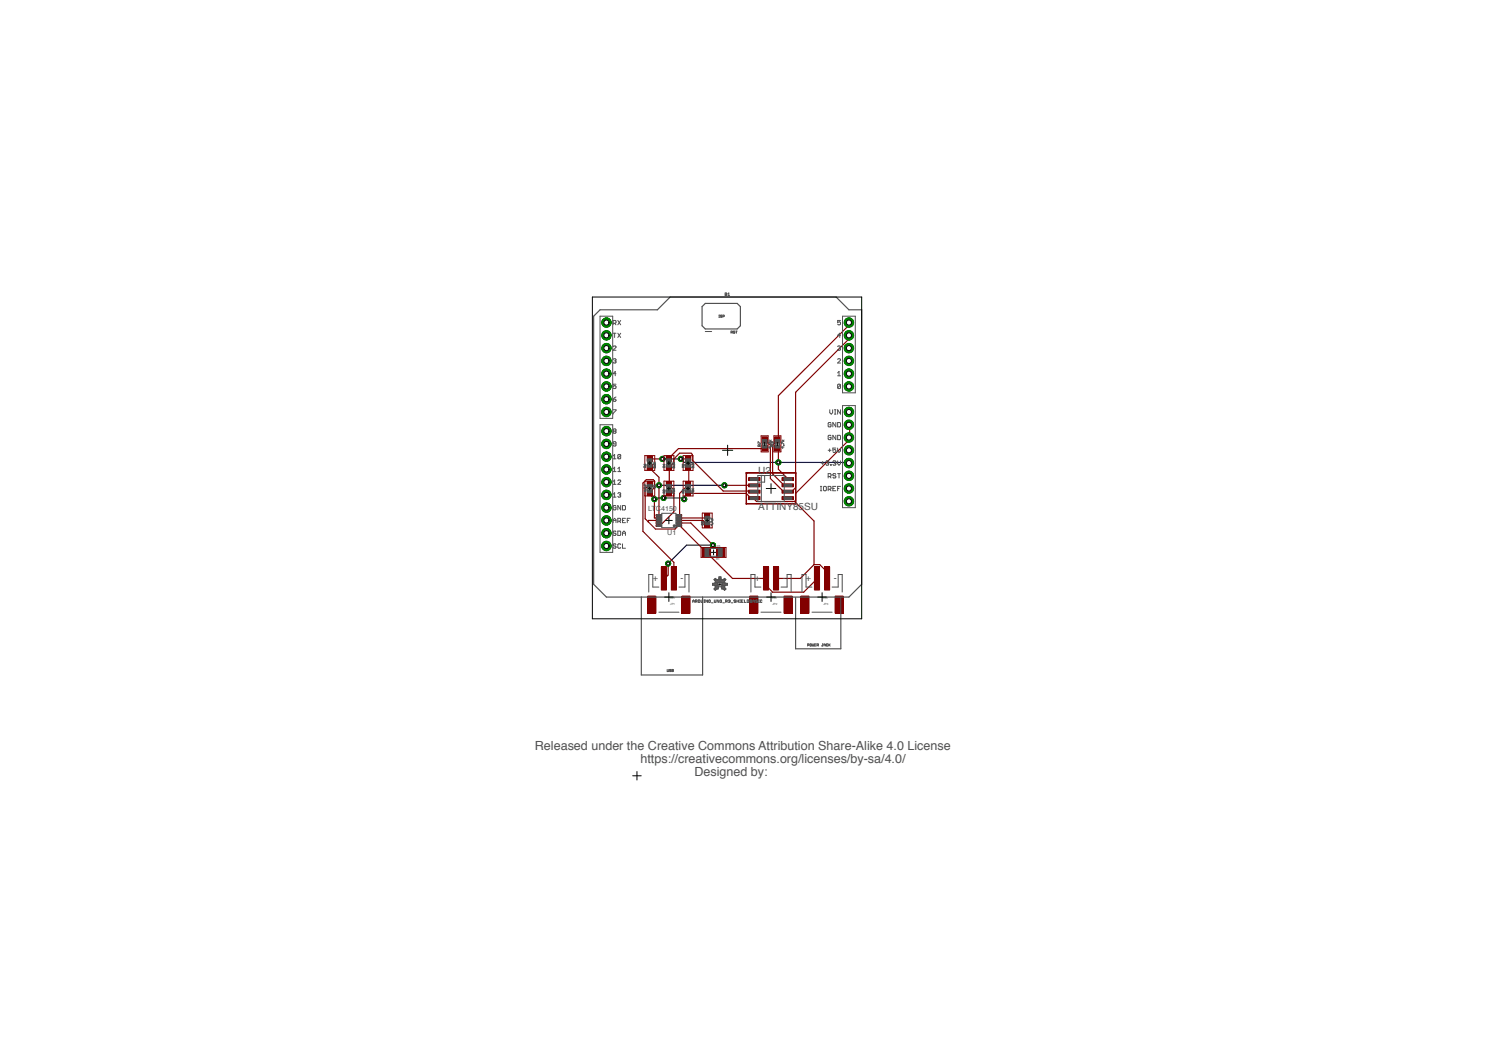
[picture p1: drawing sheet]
<svg xmlns="http://www.w3.org/2000/svg" width="297mm" height="210mm" viewBox="0 0 297 210" stroke-linecap="round" stroke-linejoin="round" font-family="sans-serif">
<defs><g id="words">
<g font-size="2.5" fill="#505050">
<text x="106.4" y="149.2">Released under the Creative Commons Attribution Share-Alike 4.0 License</text>
<text x="127.4" y="151.7">https://creativecommons.org/licenses/by-sa/4.0/</text>
<text x="138.1" y="154.3">Designed by:</text>
</g>
<g font-size="2" fill="#505050">
<text x="150.8" y="94.3">U2</text>
<text x="150.8" y="101.4">ATTINY85SU</text>
</g>
<g font-size="1.8" fill="#505050">
<text x="129.9" y="115.6">+</text>
<text x="135.4" y="115.6">-</text>
<text x="150.2" y="115.6">+</text>
<text x="155.7" y="115.6">-</text>
<text x="160.3" y="115.6">+</text>
<text x="165.9" y="115.6">-</text>
</g>
<g font-size="1.4" fill="#505050">
<text x="128.9" y="101.6">LTC4150</text>
<text x="132.7" y="106.5">U1</text>
</g>
<g font-size=".6" fill="#505050">
<text x="142.2" y="108.7">0.05</text>
<text x="142.5" y="111.4">R1</text>
<text x="133.3" y="119.1">JST</text>
<text x="153.6" y="119.1">JST</text>
<text x="163.8" y="119.1">JST</text>
<text x="133.3" y="120.4">JP1</text>
<text x="153.6" y="120.4">JP2</text>
<text x="163.8" y="120.4">JP3</text>
</g>
</g></defs>
<path d="M130.2 99.3l.2-.3h5.5l.2 .3M131.1 96.5h13M131.8 91.3h3.6l.7 .7h32.7l.1 .1M141.8 108.4h-5.2l-3.7 3.7" fill="none" stroke="#000082" stroke-width=".23"/>
<circle cx="168.9" cy="94.6" r=".93" fill="#008100"/>
<circle cx="168.9" cy="94.6" r=".93" fill="none" stroke="#008100" stroke-width=".2"/>
<circle cx="168.9" cy="94.6" r=".51" fill="#fff"/>
<circle cx="168.9" cy="94.6" r=".51" fill="none" stroke="#000" stroke-width=".2"/>
<circle cx="168.9" cy="92.1" r=".93" fill="#008100"/>
<circle cx="168.9" cy="92.1" r=".93" fill="none" stroke="#008100" stroke-width=".2"/>
<circle cx="168.9" cy="92.1" r=".51" fill="#fff"/>
<circle cx="168.9" cy="92.1" r=".51" fill="none" stroke="#000" stroke-width=".2"/>
<circle cx="168.9" cy="89.5" r=".93" fill="#008100"/>
<circle cx="168.9" cy="89.6" r=".93" fill="none" stroke="#008100" stroke-width=".2"/>
<circle cx="168.9" cy="89.5" r=".51" fill="#fff"/>
<circle cx="168.9" cy="89.6" r=".51" fill="none" stroke="#000" stroke-width=".2"/>
<circle cx="168.9" cy="87" r=".93" fill="#008100"/>
<circle cx="168.9" cy="87" r=".93" fill="none" stroke="#008100" stroke-width=".2"/>
<circle cx="168.9" cy="87" r=".51" fill="#fff"/>
<circle cx="168.9" cy="87" r=".51" fill="none" stroke="#000" stroke-width=".2"/>
<circle cx="168.9" cy="84.5" r=".93" fill="#008100"/>
<circle cx="168.9" cy="84.5" r=".93" fill="none" stroke="#008100" stroke-width=".2"/>
<circle cx="168.9" cy="84.5" r=".51" fill="#fff"/>
<circle cx="168.9" cy="84.5" r=".51" fill="none" stroke="#000" stroke-width=".2"/>
<circle cx="168.9" cy="81.9" r=".93" fill="#008100"/>
<circle cx="168.9" cy="81.9" r=".93" fill="none" stroke="#008100" stroke-width=".2"/>
<circle cx="168.9" cy="81.9" r=".51" fill="#fff"/>
<circle cx="168.9" cy="81.9" r=".51" fill="none" stroke="#000" stroke-width=".2"/>
<circle cx="168.9" cy="76.8" r=".93" fill="#008100"/>
<circle cx="168.9" cy="76.9" r=".93" fill="none" stroke="#008100" stroke-width=".2"/>
<circle cx="168.9" cy="76.8" r=".51" fill="#fff"/>
<circle cx="168.9" cy="76.9" r=".51" fill="none" stroke="#000" stroke-width=".2"/>
<circle cx="168.9" cy="74.3" r=".93" fill="#008100"/>
<circle cx="168.9" cy="74.3" r=".93" fill="none" stroke="#008100" stroke-width=".2"/>
<circle cx="168.9" cy="74.3" r=".51" fill="#fff"/>
<circle cx="168.9" cy="74.3" r=".51" fill="none" stroke="#000" stroke-width=".2"/>
<circle cx="168.9" cy="71.8" r=".93" fill="#008100"/>
<circle cx="168.9" cy="71.8" r=".93" fill="none" stroke="#008100" stroke-width=".2"/>
<circle cx="168.9" cy="71.8" r=".51" fill="#fff"/>
<circle cx="168.9" cy="71.8" r=".51" fill="none" stroke="#000" stroke-width=".2"/>
<circle cx="168.9" cy="69.2" r=".93" fill="#008100"/>
<circle cx="168.9" cy="69.2" r=".93" fill="none" stroke="#008100" stroke-width=".2"/>
<circle cx="168.9" cy="69.2" r=".51" fill="#fff"/>
<circle cx="168.9" cy="69.2" r=".51" fill="none" stroke="#000" stroke-width=".2"/>
<circle cx="168.9" cy="66.7" r=".93" fill="#008100"/>
<circle cx="168.9" cy="66.7" r=".93" fill="none" stroke="#008100" stroke-width=".2"/>
<circle cx="168.9" cy="66.7" r=".51" fill="#fff"/>
<circle cx="168.9" cy="66.7" r=".51" fill="none" stroke="#000" stroke-width=".2"/>
<circle cx="168.9" cy="64.1" r=".93" fill="#008100"/>
<circle cx="168.9" cy="64.2" r=".93" fill="none" stroke="#008100" stroke-width=".2"/>
<circle cx="168.9" cy="64.1" r=".51" fill="#fff"/>
<circle cx="168.9" cy="64.2" r=".51" fill="none" stroke="#000" stroke-width=".2"/>
<circle cx="120.6" cy="64.1" r=".93" fill="#008100"/>
<circle cx="120.6" cy="64.2" r=".93" fill="none" stroke="#008100" stroke-width=".2"/>
<circle cx="120.6" cy="64.1" r=".51" fill="#fff"/>
<circle cx="120.6" cy="64.2" r=".51" fill="none" stroke="#000" stroke-width=".2"/>
<circle cx="120.6" cy="66.7" r=".93" fill="#008100"/>
<circle cx="120.6" cy="66.7" r=".93" fill="none" stroke="#008100" stroke-width=".2"/>
<circle cx="120.6" cy="66.7" r=".51" fill="#fff"/>
<circle cx="120.6" cy="66.7" r=".51" fill="none" stroke="#000" stroke-width=".2"/>
<circle cx="120.6" cy="69.2" r=".93" fill="#008100"/>
<circle cx="120.6" cy="69.2" r=".93" fill="none" stroke="#008100" stroke-width=".2"/>
<circle cx="120.6" cy="69.2" r=".51" fill="#fff"/>
<circle cx="120.6" cy="69.2" r=".51" fill="none" stroke="#000" stroke-width=".2"/>
<circle cx="120.6" cy="71.8" r=".93" fill="#008100"/>
<circle cx="120.6" cy="71.8" r=".93" fill="none" stroke="#008100" stroke-width=".2"/>
<circle cx="120.6" cy="71.8" r=".51" fill="#fff"/>
<circle cx="120.6" cy="71.8" r=".51" fill="none" stroke="#000" stroke-width=".2"/>
<circle cx="120.6" cy="74.3" r=".93" fill="#008100"/>
<circle cx="120.6" cy="74.3" r=".93" fill="none" stroke="#008100" stroke-width=".2"/>
<circle cx="120.6" cy="74.3" r=".51" fill="#fff"/>
<circle cx="120.6" cy="74.3" r=".51" fill="none" stroke="#000" stroke-width=".2"/>
<circle cx="120.6" cy="76.8" r=".93" fill="#008100"/>
<circle cx="120.6" cy="76.9" r=".93" fill="none" stroke="#008100" stroke-width=".2"/>
<circle cx="120.6" cy="76.8" r=".51" fill="#fff"/>
<circle cx="120.6" cy="76.9" r=".51" fill="none" stroke="#000" stroke-width=".2"/>
<circle cx="120.6" cy="79.4" r=".93" fill="#008100"/>
<circle cx="120.6" cy="79.4" r=".93" fill="none" stroke="#008100" stroke-width=".2"/>
<circle cx="120.6" cy="79.4" r=".51" fill="#fff"/>
<circle cx="120.6" cy="79.4" r=".51" fill="none" stroke="#000" stroke-width=".2"/>
<circle cx="120.6" cy="81.9" r=".93" fill="#008100"/>
<circle cx="120.6" cy="81.9" r=".93" fill="none" stroke="#008100" stroke-width=".2"/>
<circle cx="120.6" cy="81.9" r=".51" fill="#fff"/>
<circle cx="120.6" cy="81.9" r=".51" fill="none" stroke="#000" stroke-width=".2"/>
<circle cx="120.6" cy="85.7" r=".93" fill="#008100"/>
<circle cx="120.6" cy="85.7" r=".93" fill="none" stroke="#008100" stroke-width=".2"/>
<circle cx="120.6" cy="85.7" r=".51" fill="#fff"/>
<circle cx="120.6" cy="85.7" r=".51" fill="none" stroke="#000" stroke-width=".2"/>
<circle cx="120.6" cy="88.3" r=".93" fill="#008100"/>
<circle cx="120.6" cy="88.3" r=".93" fill="none" stroke="#008100" stroke-width=".2"/>
<circle cx="120.6" cy="88.3" r=".51" fill="#fff"/>
<circle cx="120.6" cy="88.3" r=".51" fill="none" stroke="#000" stroke-width=".2"/>
<circle cx="120.6" cy="90.8" r=".93" fill="#008100"/>
<circle cx="120.6" cy="90.8" r=".93" fill="none" stroke="#008100" stroke-width=".2"/>
<circle cx="120.6" cy="90.8" r=".51" fill="#fff"/>
<circle cx="120.6" cy="90.8" r=".51" fill="none" stroke="#000" stroke-width=".2"/>
<circle cx="120.6" cy="93.4" r=".93" fill="#008100"/>
<circle cx="120.6" cy="93.4" r=".93" fill="none" stroke="#008100" stroke-width=".2"/>
<circle cx="120.6" cy="93.4" r=".51" fill="#fff"/>
<circle cx="120.6" cy="93.4" r=".51" fill="none" stroke="#000" stroke-width=".2"/>
<circle cx="120.6" cy="95.9" r=".93" fill="#008100"/>
<circle cx="120.6" cy="95.9" r=".93" fill="none" stroke="#008100" stroke-width=".2"/>
<circle cx="120.6" cy="95.9" r=".51" fill="#fff"/>
<circle cx="120.6" cy="95.9" r=".51" fill="none" stroke="#000" stroke-width=".2"/>
<circle cx="120.6" cy="98.4" r=".93" fill="#008100"/>
<circle cx="120.6" cy="98.4" r=".93" fill="none" stroke="#008100" stroke-width=".2"/>
<circle cx="120.6" cy="98.4" r=".51" fill="#fff"/>
<circle cx="120.6" cy="98.4" r=".51" fill="none" stroke="#000" stroke-width=".2"/>
<circle cx="120.6" cy="101" r=".93" fill="#008100"/>
<circle cx="120.6" cy="101" r=".93" fill="none" stroke="#008100" stroke-width=".2"/>
<circle cx="120.6" cy="101" r=".51" fill="#fff"/>
<circle cx="120.6" cy="101" r=".51" fill="none" stroke="#000" stroke-width=".2"/>
<circle cx="120.6" cy="103.5" r=".93" fill="#008100"/>
<circle cx="120.6" cy="103.5" r=".93" fill="none" stroke="#008100" stroke-width=".2"/>
<circle cx="120.6" cy="103.5" r=".51" fill="#fff"/>
<circle cx="120.6" cy="103.5" r=".51" fill="none" stroke="#000" stroke-width=".2"/>
<circle cx="120.6" cy="106" r=".93" fill="#008100"/>
<circle cx="120.6" cy="106" r=".93" fill="none" stroke="#008100" stroke-width=".2"/>
<circle cx="120.6" cy="106" r=".51" fill="#fff"/>
<circle cx="120.6" cy="106" r=".51" fill="none" stroke="#000" stroke-width=".2"/>
<circle cx="120.6" cy="108.6" r=".93" fill="#008100"/>
<circle cx="120.6" cy="108.6" r=".93" fill="none" stroke="#008100" stroke-width=".2"/>
<circle cx="120.6" cy="108.6" r=".51" fill="#fff"/>
<circle cx="120.6" cy="108.6" r=".51" fill="none" stroke="#000" stroke-width=".2"/>
<circle cx="168.9" cy="97.1" r=".93" fill="#008100"/>
<circle cx="168.9" cy="97.1" r=".93" fill="none" stroke="#008100" stroke-width=".2"/>
<circle cx="168.9" cy="97.1" r=".51" fill="#fff"/>
<circle cx="168.9" cy="97.1" r=".51" fill="none" stroke="#000" stroke-width=".2"/>
<circle cx="168.9" cy="99.7" r=".93" fill="#008100"/>
<circle cx="168.9" cy="99.7" r=".93" fill="none" stroke="#008100" stroke-width=".2"/>
<circle cx="168.9" cy="99.7" r=".51" fill="#fff"/>
<circle cx="168.9" cy="99.7" r=".51" fill="none" stroke="#000" stroke-width=".2"/>
<circle cx="141.8" cy="108.4" r=".51" fill="#008100"/>
<circle cx="141.8" cy="108.4" r=".51" fill="none" stroke="#008100" stroke-width=".2"/>
<circle cx="141.8" cy="108.4" r=".3" fill="#fff"/>
<circle cx="141.8" cy="108.4" r=".3" fill="none" stroke="#000" stroke-width=".2"/>
<circle cx="132.9" cy="112.1" r=".51" fill="#008100"/>
<circle cx="132.9" cy="112.1" r=".51" fill="none" stroke="#008100" stroke-width=".2"/>
<circle cx="132.9" cy="112.1" r=".3" fill="#fff"/>
<circle cx="132.9" cy="112.1" r=".3" fill="none" stroke="#000" stroke-width=".2"/>
<circle cx="144.1" cy="96.5" r=".51" fill="#008100"/>
<circle cx="144.1" cy="96.5" r=".51" fill="none" stroke="#008100" stroke-width=".2"/>
<circle cx="144.1" cy="96.5" r=".3" fill="#fff"/>
<circle cx="144.1" cy="96.5" r=".3" fill="none" stroke="#000" stroke-width=".2"/>
<circle cx="131.1" cy="96.5" r=".51" fill="#008100"/>
<circle cx="131.1" cy="96.5" r=".51" fill="none" stroke="#008100" stroke-width=".2"/>
<circle cx="131.1" cy="96.5" r=".3" fill="#fff"/>
<circle cx="131.1" cy="96.5" r=".3" fill="none" stroke="#000" stroke-width=".2"/>
<circle cx="132" cy="99" r=".51" fill="#008100"/>
<circle cx="132" cy="99" r=".51" fill="none" stroke="#008100" stroke-width=".2"/>
<circle cx="132" cy="99" r=".3" fill="#fff"/>
<circle cx="132" cy="99" r=".3" fill="none" stroke="#000" stroke-width=".2"/>
<circle cx="130.2" cy="99.3" r=".51" fill="#008100"/>
<circle cx="130.2" cy="99.3" r=".51" fill="none" stroke="#008100" stroke-width=".2"/>
<circle cx="130.2" cy="99.3" r=".3" fill="#fff"/>
<circle cx="130.2" cy="99.3" r=".3" fill="none" stroke="#000" stroke-width=".2"/>
<circle cx="136.1" cy="99.3" r=".51" fill="#008100"/>
<circle cx="136.1" cy="99.3" r=".51" fill="none" stroke="#008100" stroke-width=".2"/>
<circle cx="136.1" cy="99.3" r=".3" fill="#fff"/>
<circle cx="136.1" cy="99.3" r=".3" fill="none" stroke="#000" stroke-width=".2"/>
<circle cx="135.4" cy="91.3" r=".51" fill="#008100"/>
<circle cx="135.4" cy="91.3" r=".51" fill="none" stroke="#008100" stroke-width=".2"/>
<circle cx="135.4" cy="91.3" r=".3" fill="#fff"/>
<circle cx="135.4" cy="91.3" r=".3" fill="none" stroke="#000" stroke-width=".2"/>
<circle cx="131.8" cy="91.3" r=".51" fill="#008100"/>
<circle cx="131.8" cy="91.3" r=".51" fill="none" stroke="#008100" stroke-width=".2"/>
<circle cx="131.8" cy="91.3" r=".3" fill="#fff"/>
<circle cx="131.8" cy="91.3" r=".3" fill="none" stroke="#000" stroke-width=".2"/>
<circle cx="154.8" cy="92" r=".51" fill="#008100"/>
<circle cx="154.8" cy="92" r=".51" fill="none" stroke="#008100" stroke-width=".2"/>
<circle cx="154.8" cy="92" r=".3" fill="#fff"/>
<circle cx="154.8" cy="92" r=".3" fill="none" stroke="#000" stroke-width=".2"/>
<path d="M128.7 95.7h1.1v1.1h-1.1z" fill="#820000"/>
<path d="M128.7 95.8h1.1v1.1h-1.1z" fill="none" stroke="#820000" stroke-width=".2"/>
<path d="M128.7 97.5h1.1v1.1h-1.1z" fill="#820000"/>
<path d="M128.7 97.5h1.1v1.1h-1.1z" fill="none" stroke="#820000" stroke-width=".2"/>
<path d="M140.2 103.8h1v1.1h-1z" fill="#820000"/>
<path d="M140.2 103.8h1v1.1h-1z" fill="none" stroke="#820000" stroke-width=".2"/>
<path d="M140.2 102.1h1v1.1h-1z" fill="#820000"/>
<path d="M140.2 102.1h1v1.1h-1z" fill="none" stroke="#820000" stroke-width=".2"/>
<path d="M133.5 112.7h1.1v4.6h-1.1z" fill="#820000"/>
<path d="M133.5 112.7h1.1v4.6h-1.1z" fill="none" stroke="#820000" stroke-width=".2"/>
<path d="M131.6 112.7h1v4.6h-1z" fill="#820000"/>
<path d="M131.6 112.7h1v4.6h-1z" fill="none" stroke="#820000" stroke-width=".2"/>
<path d="M135.7 118.5h1.6v3.4h-1.6z" fill="#820000"/>
<path d="M135.7 118.5h1.6v3.4h-1.6z" fill="none" stroke="#820000" stroke-width=".2"/>
<path d="M128.9 118.5h1.6v3.4h-1.6z" fill="#820000"/>
<path d="M128.9 118.5h1.6v3.4h-1.6z" fill="none" stroke="#820000" stroke-width=".2"/>
<path d="M153.9 112.7h1v4.6h-1z" fill="#820000"/>
<path d="M153.9 112.7h1v4.6h-1z" fill="none" stroke="#820000" stroke-width=".2"/>
<path d="M151.9 112.7h1v4.6h-1z" fill="#820000"/>
<path d="M151.9 112.7h1v4.6h-1z" fill="none" stroke="#820000" stroke-width=".2"/>
<path d="M156 118.5h1.6v3.4h-1.6z" fill="#820000"/>
<path d="M156 118.5h1.6v3.4h-1.6z" fill="none" stroke="#820000" stroke-width=".2"/>
<path d="M149.2 118.5h1.6v3.4h-1.6z" fill="#820000"/>
<path d="M149.2 118.5h1.6v3.4h-1.6z" fill="none" stroke="#820000" stroke-width=".2"/>
<path d="M164 112.7h1v4.6h-1z" fill="#820000"/>
<path d="M164 112.7h1v4.6h-1z" fill="none" stroke="#820000" stroke-width=".2"/>
<path d="M162 112.7h1v4.6h-1z" fill="#820000"/>
<path d="M162 112.7h1v4.6h-1z" fill="none" stroke="#820000" stroke-width=".2"/>
<path d="M166.1 118.5h1.6v3.4h-1.6z" fill="#820000"/>
<path d="M166.1 118.5h1.6v3.4h-1.6z" fill="none" stroke="#820000" stroke-width=".2"/>
<path d="M159.3 118.5h1.6v3.4h-1.6z" fill="#820000"/>
<path d="M159.3 118.5h1.6v3.4h-1.6z" fill="none" stroke="#820000" stroke-width=".2"/>
<path d="M142.5 108.9h1.6v1.9h-1.6z" fill="#820000"/>
<path d="M142.5 108.9h1.7v1.9h-1.7z" fill="none" stroke="#820000" stroke-width=".2"/>
<path d="M139.7 108.9h1.7v1.9h-1.7z" fill="#820000"/>
<path d="M139.7 108.9h1.7v1.9h-1.7z" fill="none" stroke="#820000" stroke-width=".2"/>
<path d="M132.5 97.5h1.1v1.1h-1.1z" fill="#820000"/>
<path d="M132.6 97.5h1v1.1h-1z" fill="none" stroke="#820000" stroke-width=".2"/>
<path d="M132.5 95.7h1.1v1.1h-1.1z" fill="#820000"/>
<path d="M132.6 95.8h1v1.1h-1z" fill="none" stroke="#820000" stroke-width=".2"/>
<path d="M154.1 88.6h1.1v1.1h-1.1z" fill="#820000"/>
<path d="M154.1 88.6h1.1v1.1h-1.1z" fill="none" stroke="#820000" stroke-width=".2"/>
<path d="M154.1 86.9h1.1v1.1h-1.1z" fill="#820000"/>
<path d="M154.1 86.9h1.1v1.1h-1.1z" fill="none" stroke="#820000" stroke-width=".2"/>
<path d="M132.5 92.4h1.1v1.1h-1.1z" fill="#820000"/>
<path d="M132.6 92.4h1v1.1h-1z" fill="none" stroke="#820000" stroke-width=".2"/>
<path d="M132.5 90.7h1.1v1.1h-1.1z" fill="#820000"/>
<path d="M132.6 90.7h1v1.1h-1z" fill="none" stroke="#820000" stroke-width=".2"/>
<path d="M136.4 97.5h1v1.1h-1z" fill="#820000"/>
<path d="M136.4 97.5h1v1.1h-1z" fill="none" stroke="#820000" stroke-width=".2"/>
<path d="M136.4 95.7h1v1.1h-1z" fill="#820000"/>
<path d="M136.4 95.8h1v1.1h-1z" fill="none" stroke="#820000" stroke-width=".2"/>
<path d="M128.7 92.4h1.1v1.1h-1.1z" fill="#820000"/>
<path d="M128.7 92.4h1.1v1.1h-1.1z" fill="none" stroke="#820000" stroke-width=".2"/>
<path d="M128.7 90.7h1.1v1.1h-1.1z" fill="#820000"/>
<path d="M128.7 90.7h1.1v1.1h-1.1z" fill="none" stroke="#820000" stroke-width=".2"/>
<path d="M151.6 88.6h1v1.1h-1z" fill="#820000"/>
<path d="M151.6 88.6h1v1.1h-1z" fill="none" stroke="#820000" stroke-width=".2"/>
<path d="M151.6 86.9h1v1.1h-1z" fill="#820000"/>
<path d="M151.6 86.9h1v1.1h-1z" fill="none" stroke="#820000" stroke-width=".2"/>
<path d="M136.4 92.4h1v1.1h-1z" fill="#820000"/>
<path d="M136.4 92.4h1v1.1h-1z" fill="none" stroke="#820000" stroke-width=".2"/>
<path d="M136.4 90.7h1v1.1h-1z" fill="#820000"/>
<path d="M136.4 90.7h1v1.1h-1z" fill="none" stroke="#820000" stroke-width=".2"/>
<path d="M134.6 104.4h1v.3h-1z" fill="#820000"/>
<path d="M134.6 104.4h1v.3h-1z" fill="none" stroke="#820000" stroke-width=".2"/>
<path d="M134.6 103.9h1v.3h-1z" fill="#820000"/>
<path d="M134.6 103.9h1v.3h-1z" fill="none" stroke="#820000" stroke-width=".2"/>
<path d="M134.6 103.3h1v.3h-1z" fill="#820000"/>
<path d="M134.6 103.4h1v.2h-1z" fill="none" stroke="#820000" stroke-width=".2"/>
<path d="M134.6 102.9h1v.3h-1z" fill="#820000"/>
<path d="M134.6 102.9h1v.3h-1z" fill="none" stroke="#820000" stroke-width=".2"/>
<path d="M134.6 102.4h1v.2h-1z" fill="#820000"/>
<path d="M134.6 102.4h1v.3h-1z" fill="none" stroke="#820000" stroke-width=".2"/>
<path d="M130.5 102.4h1v.2h-1z" fill="#820000"/>
<path d="M130.5 102.4h1v.3h-1z" fill="none" stroke="#820000" stroke-width=".2"/>
<path d="M130.5 102.9h1v.3h-1z" fill="#820000"/>
<path d="M130.5 102.9h1v.3h-1z" fill="none" stroke="#820000" stroke-width=".2"/>
<path d="M130.5 103.3h1v.3h-1z" fill="#820000"/>
<path d="M130.5 103.4h1v.2h-1z" fill="none" stroke="#820000" stroke-width=".2"/>
<path d="M130.5 103.9h1v.3h-1z" fill="#820000"/>
<path d="M130.5 103.9h1v.3h-1z" fill="none" stroke="#820000" stroke-width=".2"/>
<path d="M130.5 104.4h1v.3h-1z" fill="#820000"/>
<path d="M130.5 104.4h1v.3h-1z" fill="none" stroke="#820000" stroke-width=".2"/>
<path d="M148.9 96.2h2.3v.6h-2.3z" fill="#820000"/>
<path d="M148.9 96.2h2.3v.6h-2.3z" fill="none" stroke="#820000" stroke-width=".2"/>
<path d="M155.6 96.2h2.2v.6h-2.2z" fill="#820000"/>
<path d="M155.6 96.2h2.2v.6h-2.2z" fill="none" stroke="#820000" stroke-width=".2"/>
<path d="M148.9 95h2.3v.6h-2.3z" fill="#820000"/>
<path d="M148.9 95h2.3v.6h-2.3z" fill="none" stroke="#820000" stroke-width=".2"/>
<path d="M148.9 97.5h2.3v.6h-2.3z" fill="#820000"/>
<path d="M148.9 97.5h2.3v.6h-2.3z" fill="none" stroke="#820000" stroke-width=".2"/>
<path d="M148.9 98.8h2.3v.5h-2.3z" fill="#820000"/>
<path d="M148.9 98.8h2.3v.6h-2.3z" fill="none" stroke="#820000" stroke-width=".2"/>
<path d="M155.6 95h2.2v.6h-2.2z" fill="#820000"/>
<path d="M155.6 95h2.2v.6h-2.2z" fill="none" stroke="#820000" stroke-width=".2"/>
<path d="M155.6 97.5h2.2v.6h-2.2z" fill="#820000"/>
<path d="M155.6 97.5h2.2v.6h-2.2z" fill="none" stroke="#820000" stroke-width=".2"/>
<path d="M155.6 98.8h2.2v.5h-2.2z" fill="#820000"/>
<path d="M155.6 98.8h2.2v.6h-2.2z" fill="none" stroke="#820000" stroke-width=".2"/>
<g fill="none" stroke="#820000" stroke-width=".23">
<path d="M168.9 66.7l-.1 .8-10.5 10.5v19l-.7 .7-.9 .1v-.1h-.9l-2.5-2.5v-6.7l-.5-.4h-.2l-.5-.7M168.9 64.2l-.1 .6-14 13.9v8.7h-.2l-.9 1.1v5.7l2.3 2.3h.7M129.2 96.3v.2l-.4 .5h-.2l-.3 .2v6l2.1 2h3.9l.7-.7h.2l10.5 10.5h6.7l.2 .3v1.3l1.1 1.2h6.2l2.6-2.8M129.2 92.9v.2l1.9 1.8-.1 7.6M133.1 98l-1.1 1M136.1 99.3v-.5l.8-.8 .1 .1h11.4l1 .9 .7 .1v.2l.4 .4h7.6M136.9 92.9l.1 .2v3.2h-.1l-1.7 1.8-.1 4.4M136.9 91.2l-1.5 .1M144.1 96.5h6M150.1 97.8l-.3-.1h-5.9l-6.2-6.2v-1.1l-.2-.3h-2.3l-1.1 1.2v.7l-1 .9v3.4l1 1.1v4.4l-2.3 2.3h-.7M152.1 89.1l-17.1 .1-1.9 2h-3.9M154.6 89.1l.2 .1v4.1l1.9 2"/>
<path d="M158.1 99.7l3.8 3.9v8.7M168.9 84.5l.1 .1v2.3l-.2 .3v.4l-10.5 10.5v1.4l-.2 .2M131 103.5h-2v.3M131 103h-.8v-3.7l-1-.9v-.5l1-.9v-1.4l-.3-.2h-1.3l-.7 .7v9.6l6.2 6.1v3.3M131 104l.1 .1M131.1 104.1l-.1 .4M132.9 112.1v2.3l-.7 .6h-.1M135.1 104h2.3l5.9 5.8M135.1 103.5h4.7l.9 .8M140.7 102.7v.3h-5.6M161.9 112.3l-2.7 2.7h-4.8M161.9 112.3h1.2l1.3 1.4 .1 1.3"/>
</g>
<circle cx="168.9" cy="94.6" r=".93" fill="#008100"/>
<circle cx="168.9" cy="94.6" r=".93" fill="none" stroke="#008100" stroke-width=".2"/>
<circle cx="168.9" cy="94.6" r=".51" fill="#fff"/>
<circle cx="168.9" cy="94.6" r=".51" fill="none" stroke="#000" stroke-width=".2"/>
<circle cx="168.9" cy="92.1" r=".93" fill="#008100"/>
<circle cx="168.9" cy="92.1" r=".93" fill="none" stroke="#008100" stroke-width=".2"/>
<circle cx="168.9" cy="92.1" r=".51" fill="#fff"/>
<circle cx="168.9" cy="92.1" r=".51" fill="none" stroke="#000" stroke-width=".2"/>
<circle cx="168.9" cy="89.5" r=".93" fill="#008100"/>
<circle cx="168.9" cy="89.6" r=".93" fill="none" stroke="#008100" stroke-width=".2"/>
<circle cx="168.9" cy="89.5" r=".51" fill="#fff"/>
<circle cx="168.9" cy="89.6" r=".51" fill="none" stroke="#000" stroke-width=".2"/>
<circle cx="168.9" cy="87" r=".93" fill="#008100"/>
<circle cx="168.9" cy="87" r=".93" fill="none" stroke="#008100" stroke-width=".2"/>
<circle cx="168.9" cy="87" r=".51" fill="#fff"/>
<circle cx="168.9" cy="87" r=".51" fill="none" stroke="#000" stroke-width=".2"/>
<circle cx="168.9" cy="84.5" r=".93" fill="#008100"/>
<circle cx="168.9" cy="84.5" r=".93" fill="none" stroke="#008100" stroke-width=".2"/>
<circle cx="168.9" cy="84.5" r=".51" fill="#fff"/>
<circle cx="168.9" cy="84.5" r=".51" fill="none" stroke="#000" stroke-width=".2"/>
<circle cx="168.9" cy="81.9" r=".93" fill="#008100"/>
<circle cx="168.9" cy="81.9" r=".93" fill="none" stroke="#008100" stroke-width=".2"/>
<circle cx="168.9" cy="81.9" r=".51" fill="#fff"/>
<circle cx="168.9" cy="81.9" r=".51" fill="none" stroke="#000" stroke-width=".2"/>
<circle cx="168.9" cy="76.8" r=".93" fill="#008100"/>
<circle cx="168.9" cy="76.9" r=".93" fill="none" stroke="#008100" stroke-width=".2"/>
<circle cx="168.9" cy="76.8" r=".51" fill="#fff"/>
<circle cx="168.9" cy="76.9" r=".51" fill="none" stroke="#000" stroke-width=".2"/>
<circle cx="168.9" cy="74.3" r=".93" fill="#008100"/>
<circle cx="168.9" cy="74.3" r=".93" fill="none" stroke="#008100" stroke-width=".2"/>
<circle cx="168.9" cy="74.3" r=".51" fill="#fff"/>
<circle cx="168.9" cy="74.3" r=".51" fill="none" stroke="#000" stroke-width=".2"/>
<circle cx="168.9" cy="71.8" r=".93" fill="#008100"/>
<circle cx="168.9" cy="71.8" r=".93" fill="none" stroke="#008100" stroke-width=".2"/>
<circle cx="168.9" cy="71.8" r=".51" fill="#fff"/>
<circle cx="168.9" cy="71.8" r=".51" fill="none" stroke="#000" stroke-width=".2"/>
<circle cx="168.9" cy="69.2" r=".93" fill="#008100"/>
<circle cx="168.9" cy="69.2" r=".93" fill="none" stroke="#008100" stroke-width=".2"/>
<circle cx="168.9" cy="69.2" r=".51" fill="#fff"/>
<circle cx="168.9" cy="69.2" r=".51" fill="none" stroke="#000" stroke-width=".2"/>
<circle cx="168.9" cy="66.7" r=".93" fill="#008100"/>
<circle cx="168.9" cy="66.7" r=".93" fill="none" stroke="#008100" stroke-width=".2"/>
<circle cx="168.9" cy="66.7" r=".51" fill="#fff"/>
<circle cx="168.9" cy="66.7" r=".51" fill="none" stroke="#000" stroke-width=".2"/>
<circle cx="168.9" cy="64.1" r=".93" fill="#008100"/>
<circle cx="168.9" cy="64.2" r=".93" fill="none" stroke="#008100" stroke-width=".2"/>
<circle cx="168.9" cy="64.1" r=".51" fill="#fff"/>
<circle cx="168.9" cy="64.2" r=".51" fill="none" stroke="#000" stroke-width=".2"/>
<circle cx="120.6" cy="64.1" r=".93" fill="#008100"/>
<circle cx="120.6" cy="64.2" r=".93" fill="none" stroke="#008100" stroke-width=".2"/>
<circle cx="120.6" cy="64.1" r=".51" fill="#fff"/>
<circle cx="120.6" cy="64.2" r=".51" fill="none" stroke="#000" stroke-width=".2"/>
<circle cx="120.6" cy="66.7" r=".93" fill="#008100"/>
<circle cx="120.6" cy="66.7" r=".93" fill="none" stroke="#008100" stroke-width=".2"/>
<circle cx="120.6" cy="66.7" r=".51" fill="#fff"/>
<circle cx="120.6" cy="66.7" r=".51" fill="none" stroke="#000" stroke-width=".2"/>
<circle cx="120.6" cy="69.2" r=".93" fill="#008100"/>
<circle cx="120.6" cy="69.2" r=".93" fill="none" stroke="#008100" stroke-width=".2"/>
<circle cx="120.6" cy="69.2" r=".51" fill="#fff"/>
<circle cx="120.6" cy="69.2" r=".51" fill="none" stroke="#000" stroke-width=".2"/>
<circle cx="120.6" cy="71.8" r=".93" fill="#008100"/>
<circle cx="120.6" cy="71.8" r=".93" fill="none" stroke="#008100" stroke-width=".2"/>
<circle cx="120.6" cy="71.8" r=".51" fill="#fff"/>
<circle cx="120.6" cy="71.8" r=".51" fill="none" stroke="#000" stroke-width=".2"/>
<circle cx="120.6" cy="74.3" r=".93" fill="#008100"/>
<circle cx="120.6" cy="74.3" r=".93" fill="none" stroke="#008100" stroke-width=".2"/>
<circle cx="120.6" cy="74.3" r=".51" fill="#fff"/>
<circle cx="120.6" cy="74.3" r=".51" fill="none" stroke="#000" stroke-width=".2"/>
<circle cx="120.6" cy="76.8" r=".93" fill="#008100"/>
<circle cx="120.6" cy="76.9" r=".93" fill="none" stroke="#008100" stroke-width=".2"/>
<circle cx="120.6" cy="76.8" r=".51" fill="#fff"/>
<circle cx="120.6" cy="76.9" r=".51" fill="none" stroke="#000" stroke-width=".2"/>
<circle cx="120.6" cy="79.4" r=".93" fill="#008100"/>
<circle cx="120.6" cy="79.4" r=".93" fill="none" stroke="#008100" stroke-width=".2"/>
<circle cx="120.6" cy="79.4" r=".51" fill="#fff"/>
<circle cx="120.6" cy="79.4" r=".51" fill="none" stroke="#000" stroke-width=".2"/>
<circle cx="120.6" cy="81.9" r=".93" fill="#008100"/>
<circle cx="120.6" cy="81.9" r=".93" fill="none" stroke="#008100" stroke-width=".2"/>
<circle cx="120.6" cy="81.9" r=".51" fill="#fff"/>
<circle cx="120.6" cy="81.9" r=".51" fill="none" stroke="#000" stroke-width=".2"/>
<circle cx="120.6" cy="85.7" r=".93" fill="#008100"/>
<circle cx="120.6" cy="85.7" r=".93" fill="none" stroke="#008100" stroke-width=".2"/>
<circle cx="120.6" cy="85.7" r=".51" fill="#fff"/>
<circle cx="120.6" cy="85.7" r=".51" fill="none" stroke="#000" stroke-width=".2"/>
<circle cx="120.6" cy="88.3" r=".93" fill="#008100"/>
<circle cx="120.6" cy="88.3" r=".93" fill="none" stroke="#008100" stroke-width=".2"/>
<circle cx="120.6" cy="88.3" r=".51" fill="#fff"/>
<circle cx="120.6" cy="88.3" r=".51" fill="none" stroke="#000" stroke-width=".2"/>
<circle cx="120.6" cy="90.8" r=".93" fill="#008100"/>
<circle cx="120.6" cy="90.8" r=".93" fill="none" stroke="#008100" stroke-width=".2"/>
<circle cx="120.6" cy="90.8" r=".51" fill="#fff"/>
<circle cx="120.6" cy="90.8" r=".51" fill="none" stroke="#000" stroke-width=".2"/>
<circle cx="120.6" cy="93.4" r=".93" fill="#008100"/>
<circle cx="120.6" cy="93.4" r=".93" fill="none" stroke="#008100" stroke-width=".2"/>
<circle cx="120.6" cy="93.4" r=".51" fill="#fff"/>
<circle cx="120.6" cy="93.4" r=".51" fill="none" stroke="#000" stroke-width=".2"/>
<circle cx="120.6" cy="95.9" r=".93" fill="#008100"/>
<circle cx="120.6" cy="95.9" r=".93" fill="none" stroke="#008100" stroke-width=".2"/>
<circle cx="120.6" cy="95.9" r=".51" fill="#fff"/>
<circle cx="120.6" cy="95.9" r=".51" fill="none" stroke="#000" stroke-width=".2"/>
<circle cx="120.6" cy="98.4" r=".93" fill="#008100"/>
<circle cx="120.6" cy="98.4" r=".93" fill="none" stroke="#008100" stroke-width=".2"/>
<circle cx="120.6" cy="98.4" r=".51" fill="#fff"/>
<circle cx="120.6" cy="98.4" r=".51" fill="none" stroke="#000" stroke-width=".2"/>
<circle cx="120.6" cy="101" r=".93" fill="#008100"/>
<circle cx="120.6" cy="101" r=".93" fill="none" stroke="#008100" stroke-width=".2"/>
<circle cx="120.6" cy="101" r=".51" fill="#fff"/>
<circle cx="120.6" cy="101" r=".51" fill="none" stroke="#000" stroke-width=".2"/>
<circle cx="120.6" cy="103.5" r=".93" fill="#008100"/>
<circle cx="120.6" cy="103.5" r=".93" fill="none" stroke="#008100" stroke-width=".2"/>
<circle cx="120.6" cy="103.5" r=".51" fill="#fff"/>
<circle cx="120.6" cy="103.5" r=".51" fill="none" stroke="#000" stroke-width=".2"/>
<circle cx="120.6" cy="106" r=".93" fill="#008100"/>
<circle cx="120.6" cy="106" r=".93" fill="none" stroke="#008100" stroke-width=".2"/>
<circle cx="120.6" cy="106" r=".51" fill="#fff"/>
<circle cx="120.6" cy="106" r=".51" fill="none" stroke="#000" stroke-width=".2"/>
<circle cx="120.6" cy="108.6" r=".93" fill="#008100"/>
<circle cx="120.6" cy="108.6" r=".93" fill="none" stroke="#008100" stroke-width=".2"/>
<circle cx="120.6" cy="108.6" r=".51" fill="#fff"/>
<circle cx="120.6" cy="108.6" r=".51" fill="none" stroke="#000" stroke-width=".2"/>
<circle cx="168.9" cy="97.1" r=".93" fill="#008100"/>
<circle cx="168.9" cy="97.1" r=".93" fill="none" stroke="#008100" stroke-width=".2"/>
<circle cx="168.9" cy="97.1" r=".51" fill="#fff"/>
<circle cx="168.9" cy="97.1" r=".51" fill="none" stroke="#000" stroke-width=".2"/>
<circle cx="168.9" cy="99.7" r=".93" fill="#008100"/>
<circle cx="168.9" cy="99.7" r=".93" fill="none" stroke="#008100" stroke-width=".2"/>
<circle cx="168.9" cy="99.7" r=".51" fill="#fff"/>
<circle cx="168.9" cy="99.7" r=".51" fill="none" stroke="#000" stroke-width=".2"/>
<circle cx="141.8" cy="108.4" r=".51" fill="#008100"/>
<circle cx="141.8" cy="108.4" r=".51" fill="none" stroke="#008100" stroke-width=".2"/>
<circle cx="141.8" cy="108.4" r=".3" fill="#fff"/>
<circle cx="141.8" cy="108.4" r=".3" fill="none" stroke="#000" stroke-width=".2"/>
<circle cx="132.9" cy="112.1" r=".51" fill="#008100"/>
<circle cx="132.9" cy="112.1" r=".51" fill="none" stroke="#008100" stroke-width=".2"/>
<circle cx="132.9" cy="112.1" r=".3" fill="#fff"/>
<circle cx="132.9" cy="112.1" r=".3" fill="none" stroke="#000" stroke-width=".2"/>
<circle cx="144.1" cy="96.5" r=".51" fill="#008100"/>
<circle cx="144.1" cy="96.5" r=".51" fill="none" stroke="#008100" stroke-width=".2"/>
<circle cx="144.1" cy="96.5" r=".3" fill="#fff"/>
<circle cx="144.1" cy="96.5" r=".3" fill="none" stroke="#000" stroke-width=".2"/>
<circle cx="131.1" cy="96.5" r=".51" fill="#008100"/>
<circle cx="131.1" cy="96.5" r=".51" fill="none" stroke="#008100" stroke-width=".2"/>
<circle cx="131.1" cy="96.5" r=".3" fill="#fff"/>
<circle cx="131.1" cy="96.5" r=".3" fill="none" stroke="#000" stroke-width=".2"/>
<circle cx="132" cy="99" r=".51" fill="#008100"/>
<circle cx="132" cy="99" r=".51" fill="none" stroke="#008100" stroke-width=".2"/>
<circle cx="132" cy="99" r=".3" fill="#fff"/>
<circle cx="132" cy="99" r=".3" fill="none" stroke="#000" stroke-width=".2"/>
<circle cx="130.2" cy="99.3" r=".51" fill="#008100"/>
<circle cx="130.2" cy="99.3" r=".51" fill="none" stroke="#008100" stroke-width=".2"/>
<circle cx="130.2" cy="99.3" r=".3" fill="#fff"/>
<circle cx="130.2" cy="99.3" r=".3" fill="none" stroke="#000" stroke-width=".2"/>
<circle cx="136.1" cy="99.3" r=".51" fill="#008100"/>
<circle cx="136.1" cy="99.3" r=".51" fill="none" stroke="#008100" stroke-width=".2"/>
<circle cx="136.1" cy="99.3" r=".3" fill="#fff"/>
<circle cx="136.1" cy="99.3" r=".3" fill="none" stroke="#000" stroke-width=".2"/>
<circle cx="135.4" cy="91.3" r=".51" fill="#008100"/>
<circle cx="135.4" cy="91.3" r=".51" fill="none" stroke="#008100" stroke-width=".2"/>
<circle cx="135.4" cy="91.3" r=".3" fill="#fff"/>
<circle cx="135.4" cy="91.3" r=".3" fill="none" stroke="#000" stroke-width=".2"/>
<circle cx="131.8" cy="91.3" r=".51" fill="#008100"/>
<circle cx="131.8" cy="91.3" r=".51" fill="none" stroke="#008100" stroke-width=".2"/>
<circle cx="131.8" cy="91.3" r=".3" fill="#fff"/>
<circle cx="131.8" cy="91.3" r=".3" fill="none" stroke="#000" stroke-width=".2"/>
<circle cx="154.8" cy="92" r=".51" fill="#008100"/>
<circle cx="154.8" cy="92" r=".51" fill="none" stroke="#008100" stroke-width=".2"/>
<circle cx="154.8" cy="92" r=".3" fill="#fff"/>
<circle cx="154.8" cy="92" r=".3" fill="none" stroke="#000" stroke-width=".2"/>
<path d="M128.3 90.6h1.9v3h-1.9zM128.3 95.7h1.9v2.9h-1.9zM132.1 95.7h2v2.9h-2zM132.1 90.6h2v3h-2zM135.9 95.7h2v2.9h-2zM135.9 90.6h2v3h-2zM151.4 86.7h1.4v3.2h-1.4zM154 86.7h1.3v3.2h-1.3zM139.5 108.9h4.9v1.9h-4.9zM139.7 102h2v3h-2z" fill="none" stroke="#820000" stroke-width=".2"/>
<path d="M148.4 94h.1v6.2z" fill="#820000"/>
<path d="M148.4 94h.1v6.2z" fill="none" stroke="#820000" stroke-width=".2"/>
<path d="M148.4 100.2h9.9z" fill="#820000"/>
<path d="M148.4 100.2h10z" fill="none" stroke="#820000" stroke-width=".2"/>
<path d="M158.2 94h.1v6.2z" fill="#820000"/>
<path d="M158.2 94h.2l-.1 6.2z" fill="none" stroke="#820000" stroke-width=".2"/>
<path d="M148.4 94l9.9 .1z" fill="#820000"/>
<path d="M148.4 94l10 .1z" fill="none" stroke="#820000" stroke-width=".2"/>
<g fill="none" stroke="#505050" stroke-width=".2">
<path d="M122 71.5l.4-.2 .1 .2-.1 .3M122 68.9l.1-.1 .4 .1-.5 .8h.5M122 64.3h.4l.1-.4-.5-.2v.9M122 79.4h.4l.1 .3-.4 .1zM122 66.3h.5M122.3 66.3v.8M122.3 71.8h.1M122.3 64.3l.2 .3M122.4 71.8l.1 .1-.1 .3-.4-.1M122.5 76.4h-.5v.5l.3-.2 .2 .2-.1 .4-.4-.2M122.5 78.9l-.5 .5M122.5 74.3h-.5l.4-.4v.8"/>
<path d="M122.9 66.3l.6 .8M122.9 63.7l.6 .9M123.5 66.3l-.6 .8M123.5 63.7l-.6 .9M166.6 68.9l.5-.1 .1 .1-.1 .3M166.6 71.5l.2-.2 .4 .2-.6 .7h.6M166.6 74.2l.3-.3v.8M166.6 74.7h.6M166.9 69.2h.2M167.1 69.2l.1 .2-.1 .3-.5-.2M167.2 63.7h-.6v.5l.3-.2 .3 .2-.1 .4-.5-.2M167.2 76.6l-.4-.2-.2 .7"/>
<path d="M167.2 76.6v.5l-.1 .2-.5-.2M167.2 76.6l-.6 .5M167.2 66.7h-.6l.5-.4v.8M122 81.5h.5l-.5 .9M122 98.3l.3-.3v.9M122 90.7l.3-.3v.8M122 93.2l.3-.3v.9M122 95.8l.3-.3v.8M122 98.9h.5M122 96.3h.5M122 93.8h.5M122 91.2h.5"/>
<path d="M122.1 85.7l-.1-.1 .1-.3 .4 .1-.1 .3M122.1 85.7l-.1 .2 .1 .3 .4-.2-.1-.3M122.1 85.7h.3M122.5 88.3h-.4l-.1-.2 .1-.3 .4 .2v.6l-.1 .1-.4-.1M122.9 95.6l.1-.1 .5 .1-.6 .7h.6M122.9 98.1l.4-.1 .2 .1-.2 .3M122.9 93.8h.6M122.9 93.2l.3-.3v.9M123.2 98.4h.1M123.3 98.4l.2 .2-.2 .3-.4-.2M123.5 90.5l-.5-.1-.1 .1v.6M123.5 90.5l-.2 .7-.4-.1"/>
<path d="M123.5 90.5l-.6 .6M163.2 97.6h.3M163.2 96.7h.3M163.3 96.7v.9M163.3 92.1h.6M163.6 91.8v.6M163.8 96.9l.2-.2 .4 .2v.5l-.2 .2-.4-.2zM164.3 91.8l.4-.2 .2 .2-.2 .3M164.6 92.1h.1M164.7 92.1l.2 .1-.2 .3-.4-.1M164.7 94.8h.5l.1-.2-.1-.4h-.5v.9M164.7 97.3h.5l.1-.2-.1-.4h-.5v.9"/>
<path d="M164.7 89.6h.6M165 89.3v.5M165 94.8l.3 .3M165 97.3l.3 .3M165.1 81.5v.6l.3 .3 .2-.3v-.6M165.2 92.4h.2v.1h-.2zM165.3 86.7l-.1-.1-.5 .1v.6l.2 .1 .4-.1v-.3h-.3M165.3 84.2l-.1-.2-.5 .2v.5l.2 .2 .4-.2v-.2h-.3M165.7 91.8l.4-.2 .2 .2-.2 .3M165.7 97.1h.3M166 92.1h.1M166 82.4h.3"/>
<path d="M166 81.5h.3M166.1 92.1l.2 .1-.2 .3-.4-.1M166.1 81.5v.9M166.3 84v.9l-.6-.9v.9M166.3 86.6v.8l-.6-.8v.8M166.3 89.1h-.6v.5l.3-.2 .3 .2-.2 .4-.4-.2M166.3 94.3l-.5-.1-.1 .3 .4 .1 .2 .3-.2 .2-.4-.2M166.3 96.7h-.6v.9h.6M166.6 86.6h.5l.1 .1v.6l-.1 .1h-.5zM166.6 84h.5l.1 .2v.5l-.1 .2h-.5zM166.6 89.1v.6l.3 .3 .3-.3v-.6M166.6 91.6v.6l.3 .3 .3-.3v-.6"/>
<path d="M166.6 94.2h.6M166.6 97.1h.3M166.9 94.2v.9M167.2 81.5v.9l-.6-.9v.9M167.2 96.7h-.6v.9M122 103.9v-.5l.3-.3 .2 .3v.5M122 103.5h.5M122.5 100.7l-.1-.2-.4 .2v.6l.1 .1 .4-.1v-.3h-.2M122.5 105.8l-.4-.2-.1 .3 .4 .1 .1 .3-.1 .2-.4-.2M122.5 108.3l-.4-.1-.1 .2 .4 .2 .1 .3-.1 .1-.4-.1M122.9 103.6h.4l.2-.1-.2-.4h-.4v.8M122.9 105.6h.4l.2 .2-.2 .7h-.4z"/>
<path d="M123.2 103.6l.3 .3M123.5 100.5v.9l-.6-.9v.9M123.5 108.3l-.2-.1-.4 .1v.6l.1 .1 .5-.1M123.8 100.5h.5l.1 .2v.6l-.1 .1h-.5zM123.8 106.5v-.6l.3-.3 .3 .3v.6M123.8 108.2v.8h.6M123.8 103.5h.3M123.8 106h.6M124.4 103.1h-.6v.8h.6M124.8 103.5h.3M125.4 103.1h-.6v.8M131.1 116.8h-1.2v-2.5h-.8v3.4"/>
<path d="M135.1 116.8h1.2v-2.5h.8v3.4M141.7 116.3h1.1M141.7 116.2h1.1M141.7 116.1h1.1M142 117.1l.3 .3M142.1 117.1h.5M142.1 115.2h.5M142.1 116.4h.7M142.1 115.4h2.2M142.1 117h.8M142.2 117.3h.3M142.2 115.5h2"/>
<path d="M142.2 115.1h.2M142.2 116.9h.7M142.2 115.9h.6M142.2 116.5h.7M142.3 115.8h.6M142.3 117.4h.1M142.3 115.6h1.9M142.3 115.7h1.8M142.3 116.7h.7M142.3 116.8h.7M142.4 116.8l-.2-.4h-.5v-.4h.5l.2-.4-.4-.3 .3-.3 .4 .3 .3-.1v-.5h.4l.1 .5 .3 .1 .4-.3 .2 .3-.3 .3 .1 .4h.5v.4h-.5l-.1 .4 .3 .3M142.4 116.8l-.4 .3"/>
<path d="M142.8 117.1h.1M142.9 115.2h.7M142.9 115.8l-.1 .4 .2 .4-.2 .6-.1-.1-.4 .3M143 115.1h.5M143 115h.4M143 114.9h.4M143 114.8h.4M143.2 115.7l-.3 .1M143.3 115.7l.4 .4M143.4 116.7h.8M143.5 116.8h.6M143.5 115.8h.7"/>
<path d="M143.5 116.9h.7M143.5 116.5h.7M143.6 117h.7M143.6 117.1h.1M143.6 115.9h.6M143.6 116.4l-.2 .2 .2 .6 .2-.1 .4 .3M143.6 116.4h.7M143.7 116.1v.2M143.7 116.1h1M143.7 116.3l-.1 .1M143.7 116.3h1M143.7 116.2h1"/>
<path d="M143.8 117.1h.6M143.9 115.2h.5M144 117.3h.3M144 115.1h.3M144.1 117.4h.1M144.4 117.1l-.2 .3M151.4 116.8h-1.2v-2.5h-.8v3.4M155.4 116.8h1.2v-2.5h.8v3.4M161.5 116.8h-1.2v-2.5h-.8v3.4M165.5 116.8h1.2v-2.5h.8v3.4M131.1 121.7h4M151.4 121.7h4"/>
<path d="M161.5 121.7h4"/>
</g>
<path d="M129.2 97.1h.1M140.7 103.5h.1" fill="none" stroke="#505050" stroke-width=".55"/>
<path d="M132.7 96.9h.7v.5h-.7z" fill="#505050"/>
<path d="M132.7 96.9h.7v.5h-.7z" fill="none" stroke="#505050" stroke-width=".2"/>
<path d="M132.7 91.9h.7v.4h-.7z" fill="#505050"/>
<path d="M132.7 91.9h.7v.4h-.7z" fill="none" stroke="#505050" stroke-width=".2"/>
<path d="M136.5 96.9h.7v.5h-.7z" fill="#505050"/>
<path d="M136.5 96.9h.7v.5h-.7z" fill="none" stroke="#505050" stroke-width=".2"/>
<path d="M128.9 91.9h.7v.4h-.7z" fill="#505050"/>
<path d="M128.9 91.9h.7v.4h-.7z" fill="none" stroke="#505050" stroke-width=".2"/>
<path d="M136.5 91.9h.7v.4h-.7z" fill="#505050"/>
<path d="M136.5 91.9h.7v.4h-.7zM131.7 102.1h2.8M131.7 104.9h2.8" fill="none" stroke="#505050" stroke-width=".2"/>
<circle cx="134.1" cy="104.6" r=".19" fill="#505050"/>
<g fill="none" stroke="#505050" stroke-width=".2">
<path d="M150.8 94.6h5.2v5.2h-5.2zM151.5 94.6v5.2"/>
<circle cx="134.1" cy="104.6" r=".19"/>
</g>
<path d="M149.2 95h1.5v.5h-1.5z" fill="#505050"/>
<path d="M149.2 95h1.6v.5h-1.6z" fill="none" stroke="#505050" stroke-width=".2"/>
<path d="M149.2 96.3h1.5v.5h-1.5z" fill="#505050"/>
<path d="M149.2 96.3h1.6v.5h-1.6z" fill="none" stroke="#505050" stroke-width=".2"/>
<path d="M149.2 97.5h1.5v.5h-1.5z" fill="#505050"/>
<path d="M149.2 97.5h1.6v.5h-1.6z" fill="none" stroke="#505050" stroke-width=".2"/>
<path d="M149.2 98.8h1.5v.5h-1.5z" fill="#505050"/>
<path d="M149.2 98.8h1.6v.5h-1.6z" fill="none" stroke="#505050" stroke-width=".2"/>
<path d="M156 98.8h1.5v.5h-1.5z" fill="#505050"/>
<path d="M156 98.8h1.5v.5h-1.5z" fill="none" stroke="#505050" stroke-width=".2"/>
<path d="M156 97.5h1.5v.5h-1.5z" fill="#505050"/>
<path d="M156 97.5h1.5v.5h-1.5z" fill="none" stroke="#505050" stroke-width=".2"/>
<path d="M156 96.3h1.5v.5h-1.5z" fill="#505050"/>
<path d="M156 96.3h1.5v.5h-1.5z" fill="none" stroke="#505050" stroke-width=".2"/>
<path d="M156 95h1.5v.5h-1.5z" fill="#505050"/>
<g fill="none" stroke="#505050" stroke-width=".2">
<path d="M119.4 62.9h2.5v20.3h-2.5zM140.3 65.9h1.3M143 63.1h.2M143 62.7h.2M143.1 62.7v.4M143.6 62.7h-.3l.3 .3-.1 .1-.2-.1M143.8 63l.3-.1-.1-.2h-.2v.4M145.4 66.1h.2l.1-.2-.3-.1v.5M145.6 66.1l.1 .2M146.2 65.9l-.3-.1v.2l.3 .2h-.3M146.4 65.8h.2M146.5 65.8v.5"/>
<path d="M167.6 62.9h2.5v15.2h-2.5zM119.4 84.5h2.5v25.3h-2.5zM128.8 96.8v.7M129.7 96.8v.7M152.1 94.6v1.3h-1.3M156 95h1.5v.5h-1.5zM167.6 80.7h2.5v20.3h-2.5zM132.7 133.1l.1 .5 .2-.1v-.4M133.5 133.2h-.3l.3 .2-.1 .2-.2-.1M133.7 133.1l.2 .1v.4h-.2zM133.7 133.3h.2M160.7 128.3h.2v-.2h-.2v.4"/>
<path d="M161.2 128.1h.2l-.1 .4-.2-.1zM161.6 128.1v.4l.1-.2 .2 .2v-.4M162.1 128.3h.1M162.3 128.1h-.2v.4h.2M162.5 128.3h.2l.1-.2h-.3v.4M162.7 128.3l.1 .2M163.6 128.1h.2M163.7 128.1v.3h-.2M163.9 128.3h.3M163.9 128.5l.2-.4 .1 .4M164.7 128.1h-.3v.3h.3M164.9 128.1v.4"/>
<path d="M164.9 128.3l.2 .2M165.1 128.1l-.2 .2"/>
</g>
<path d="M118.1 62.9l1.3-1.3h11.4l2.5-2.5h33l2.6 2.5h2.5v54.6l-2.5 2.5h-48.3l-2.5-2.5zM139.7 61l.6-.7h6.3l.7 .7v3.8l-.7 .6h-6.3l-.6-.6zM127.6 118.7v15.5h12.2v-15.5M158.3 118.8v10.2h9v-10.2" fill="none" stroke="#505050" stroke-width=".23"/>
<path d="M128.8 96.3h.9v.5h-.9z" fill="#505050"/>
<path d="M128.8 96.3h.9v.5h-.9z" fill="none" stroke="#505050" stroke-width=".2"/>
<path d="M128.8 97.5h.9v.5h-.9z" fill="#505050"/>
<path d="M128.8 97.5h.9v.5h-.9zM140.3 103.2v.7M141.1 103.2v.7" fill="none" stroke="#505050" stroke-width=".2"/>
<path d="M140.2 103.8h.9v.5h-.9z" fill="#505050"/>
<path d="M140.2 103.8h.9v.5h-.9z" fill="none" stroke="#505050" stroke-width=".2"/>
<path d="M140.2 102.7h.9v.5h-.9z" fill="#505050"/>
<path d="M140.2 102.7h.9v.5h-.9zM141 110.6h1.9M141 109.1h1.9" fill="none" stroke="#505050" stroke-width=".2"/>
<path d="M142.9 109h.8v1.7h-.8z" fill="#505050"/>
<path d="M142.9 109h.8v1.7h-.8z" fill="none" stroke="#505050" stroke-width=".2"/>
<path d="M140.2 109h.8v1.7h-.8z" fill="#505050"/>
<path d="M132.6 96.8v.7M133.5 96.8v.7M140.2 109h.8v1.7h-.8z" fill="none" stroke="#505050" stroke-width=".2"/>
<path d="M132.6 97.5h.9v.5h-.9z" fill="#505050"/>
<path d="M132.6 97.5h.9v.5h-.9z" fill="none" stroke="#505050" stroke-width=".2"/>
<path d="M132.6 96.3h.9v.5h-.9z" fill="#505050"/>
<path d="M132.6 96.3h.9v.5h-.9zM154.2 87.9v.7M155.1 87.9v.7" fill="none" stroke="#505050" stroke-width=".2"/>
<path d="M154.2 88.6h.9v.5h-.9z" fill="#505050"/>
<path d="M154.2 88.6h.9v.5h-.9z" fill="none" stroke="#505050" stroke-width=".2"/>
<path d="M154.2 87.4h.9v.5h-.9z" fill="#505050"/>
<path d="M132.6 91.7v.7M133.5 91.7v.7M154.2 87.4h.9v.5h-.9z" fill="none" stroke="#505050" stroke-width=".2"/>
<path d="M132.6 92.4h.9v.5h-.9z" fill="#505050"/>
<path d="M132.6 92.4h.9v.5h-.9z" fill="none" stroke="#505050" stroke-width=".2"/>
<path d="M132.6 91.2h.9v.5h-.9z" fill="#505050"/>
<path d="M132.6 91.2h.9v.6h-.9zM136.4 96.8v.7M137.3 96.8v.7" fill="none" stroke="#505050" stroke-width=".2"/>
<path d="M136.4 97.5h.9v.5h-.9z" fill="#505050"/>
<path d="M136.4 97.5h.9v.5h-.9z" fill="none" stroke="#505050" stroke-width=".2"/>
<path d="M136.4 96.3h.9v.5h-.9z" fill="#505050"/>
<path d="M128.8 91.7v.7M129.7 91.7v.7M136.4 96.3h.9v.5h-.9z" fill="none" stroke="#505050" stroke-width=".2"/>
<path d="M128.8 92.4h.9v.5h-.9z" fill="#505050"/>
<path d="M128.8 92.4h.9v.5h-.9z" fill="none" stroke="#505050" stroke-width=".2"/>
<path d="M128.8 91.2h.9v.5h-.9z" fill="#505050"/>
<path d="M128.8 91.2h.9v.6h-.9zM151.7 87.9v.7M152.5 87.9v.7" fill="none" stroke="#505050" stroke-width=".2"/>
<path d="M151.6 88.6h1v.5h-1z" fill="#505050"/>
<path d="M151.6 88.6h1v.5h-1z" fill="none" stroke="#505050" stroke-width=".2"/>
<path d="M151.6 87.4h1v.5h-1z" fill="#505050"/>
<path d="M136.4 91.7v.7M137.3 91.7v.7M151.6 87.4h1v.5h-1z" fill="none" stroke="#505050" stroke-width=".2"/>
<path d="M136.4 92.4h.9v.5h-.9z" fill="#505050"/>
<path d="M136.4 92.4h.9v.5h-.9z" fill="none" stroke="#505050" stroke-width=".2"/>
<path d="M136.4 91.2h.9v.5h-.9z" fill="#505050"/>
<path d="M136.4 91.2h.9v.6h-.9zM131.7 102.1v2.8M134.5 102.1v2.8" fill="none" stroke="#505050" stroke-width=".2"/>
<path d="M134.5 104.4h1v.3h-1z" fill="#505050"/>
<path d="M134.5 104.4h1v.3h-1z" fill="none" stroke="#505050" stroke-width=".2"/>
<path d="M134.5 103.9h1v.3h-1z" fill="#505050"/>
<path d="M134.5 103.9h1v.3h-1z" fill="none" stroke="#505050" stroke-width=".2"/>
<path d="M134.5 103.3h1v.3h-1z" fill="#505050"/>
<path d="M134.5 103.4h1v.2h-1z" fill="none" stroke="#505050" stroke-width=".2"/>
<path d="M134.5 102.9h1v.3h-1z" fill="#505050"/>
<path d="M134.5 102.9h1v.3h-1z" fill="none" stroke="#505050" stroke-width=".2"/>
<path d="M134.5 102.4h1v.2h-1z" fill="#505050"/>
<path d="M134.5 102.4h1v.3h-1z" fill="none" stroke="#505050" stroke-width=".2"/>
<path d="M130.6 102.4h1v.2h-1z" fill="#505050"/>
<path d="M130.6 102.4h1v.3h-1z" fill="none" stroke="#505050" stroke-width=".2"/>
<path d="M130.6 102.9h1v.3h-1z" fill="#505050"/>
<path d="M130.6 102.9h1v.3h-1z" fill="none" stroke="#505050" stroke-width=".2"/>
<path d="M130.6 103.3h1v.3h-1z" fill="#505050"/>
<path d="M130.6 103.4h1v.2h-1z" fill="none" stroke="#505050" stroke-width=".2"/>
<path d="M130.6 103.9h1v.3h-1z" fill="#505050"/>
<path d="M130.6 103.9h1v.3h-1z" fill="none" stroke="#505050" stroke-width=".2"/>
<path d="M130.6 104.4h1v.3h-1z" fill="#505050"/>
<g fill="none" stroke="#505050" stroke-width=".2">
<path d="M144.3 58.3l.3 .1-.1 .4h-.2zM144.3 58.5h.2M144.8 58.4l.2-.1v.5M144.8 58.8h.3M128.1 92.3l.2 .3M128.1 97.3v-.3l.4 .3M128.1 96.3v.2h.4M128.3 96.6h.2l-.1 .3h-.1M128.3 92.4h.2l-.1 .2h-.1zM128.3 96.4v.1M128.3 97.6v.2l-.2-.2h.4M128.4 93v-.2l-.2-.1-.1 .3h.4"/>
<path d="M128.4 97.4h.1M128.5 92.7l-.1 .1M130 92.2h.4M130 91.9l.3 .3M130.1 96.7v.3h.2v-.3M130.2 92.3h.2l-.1 .2M130.2 92.9h.2l-.1 .2M130.2 92.9h-.2l.1 .2M130.2 92.3h-.2l.1 .2M130.2 92.3v.1M130.2 92.9v.1M130.4 92.6h.1"/>
<path d="M130.4 91.9l-.2 .2M130.4 96.4v.2M130.4 96.5h-.4l.2 .1M132.1 92.3v.3l-.2-.2h.4M132.2 98v-.2h-.2l-.1 .2h.4M132.2 93v-.2l-.2-.1-.1 .3h.4M132.3 97.4v.3l-.3-.3-.1 .1 .1 .2M132.3 97.8l-.1 .1M132.3 92.7l-.1 .1M133.8 97.5v.3h.2v-.3l.2 .1-.1 .2M133.8 97.4h.4M133.8 98.2v-.3l.4 .3"/>
<path d="M133.8 97.1l.3 .3M133.8 92.2h.4M133.8 91.9l.3 .3M134 92.3h-.2l.1 .2M134 92.9h-.2l.1 .2M134 92.3h.2l-.1 .2M134 92.9h.2l-.1 .2M134 92.3v.1M134 92.9v.1M134.1 92.7h.1M134.2 97.1l-.2 .3M134.2 91.9l-.2 .2"/>
<path d="M135.7 97.4v.3h.2v-.3l.2 .1-.1 .2M135.9 92.4h-.2l.1 .2 .1-.1M135.9 92.4h.2l-.1 .2-.1-.1M135.9 92.4v.1M136 98v-.2h-.2l-.1 .2h.4M136 93v-.2l-.2-.1-.1 .3h.4M136.1 97.8l-.1 .1M136.1 92.7l-.1 .1M137.6 97.5v.3h.2v-.3l.2 .1-.1 .2M137.6 97.4h.4M137.6 98.2v-.3l.4 .3M137.6 92.2h.4"/>
<path d="M137.6 97.1l.3 .3M137.6 91.9l.3 .3M137.8 92.3v.1M137.8 92.9v.1M137.8 92.9h-.2l.1 .2M137.8 92.9h.2l-.1 .2M137.8 92.3h-.2l.1 .2M137.8 92.3h.2l-.1 .2M137.9 92.7h.1M138 97.1l-.2 .3M138 91.9l-.2 .2M150.8 88.2v-.3l.5 .3"/>
<path d="M151.1 88.8v-.3h-.2l-.1 .3h.5M151.3 88.5l-.2 .1M152.9 88.3v-.3l.5 .3M152.9 87.8h.5M153.1 87.5l.2 .3 .1-.3M153.2 88.8v.3l-.3-.2h.5M153.3 88.5v.3h.5M153.3 88.5h.3l.1 .3M153.3 88.5v.1M153.6 88h-.3l.1 .2M153.6 88h.2l-.1 .2M153.6 88h.1"/>
<path d="M153.8 88.5l-.1 .1M155.5 88.3v-.3l.5 .3M155.5 87.8h.5M155.6 87.5l.2 .3 .2-.3M155.7 88.8v.3l-.2-.2h.5M155.9 88.5l.1 .1zM130.6 104.4h1v.3h-1zM137.8 119.8l.1-.5 .2 .2v.3M137.8 119.5h.3M138.4 119.6h.2v-.3h-.2v.5M138.5 119.6l.2 .2M138.9 119.3l.3 .1v.4h-.3z"/>
<path d="M139.5 119.3l.1 .5 .2-.1v-.4M139.6 104.1v.3h.3v-.3M139.9 103.8v.2l-.2-.2h-.2l.1 .2M140 119.3h.2M140 119.8h.2M140.1 119.3v.5M140.7 119.3v.5l-.3-.5v.5M141.1 119.3l.2 .1-.1 .4-.2-.1zM141.4 102.9v.3h.4M141.4 103.9v-.2l.4 .2M141.5 119.9h.4M141.5 103.3h.3l-.1 .3h-.2"/>
<path d="M141.6 104.3v.2l-.2-.2h.4M141.6 103.1v.1M141.7 104.1h.1M142.1 119.3l.1 .5 .2-.1v-.4M143 119.3v.5l-.4-.5v.5M143.3 119.3l.2 .1v.4l-.3-.1zM143.8 119.9h.3M144.3 119.6h.3l.1-.2-.4-.1v.5M144.5 119.6l.2 .2M144.9 119.4l.2-.1v.2M145.1 119.5h.1M145.1 119.5v.3l-.2-.1"/>
<path d="M145.5 119.9h.3M146.4 119.4l-.3-.1-.1 .2 .4 .2h-.4M146.6 119.5h.3M146.6 119.3v.5M146.9 119.3v.5M147.1 119.3h.2M147.1 119.8h.2M147.2 119.3v.5M147.5 119.5h.2M147.8 119.3h-.3v.5h.3M148.1 119.3v.5h.3M148.6 119.3l.4 .1-.1 .4h-.3z"/>
<path d="M149.2 119.5h.2M149.2 119.3l.3 .1-.1 .4h-.2zM149.8 119.5h.3M149.8 119.8v-.3l.1-.2 .2 .5M150.6 119.4l-.2-.1-.1 .2 .3 .2h-.3M150.9 119.3h.2M150.9 119.8h.2M151 119.3v.5M151.6 119.4h-.3v.4l.3-.1"/>
</g>
<g fill="none" stroke="#000" stroke-width=".2">
<path d="M117.8 59.1h53.6v64h-53.6zM129 97.1h.5M129 92.1h.5M129.2 91.8v.6M129.2 96.9v.5M132.8 97.1h.6M132.8 92.1h.6M133.1 91.8v.6M133.1 96.9v.5M136.6 97.1h.6M136.6 92.1h.6M136.9 91.8v.6"/>
<path d="M136.9 96.9v.5M143.7 89.6h2.1M144.7 88.5v2.1M151.8 88.3h.6M152.1 87.9v.7M152.4 97.1h1.9M153.4 96.2v1.9M154.3 88.3h.7M154.6 87.9v.7M132.2 118.7h1.7M132.4 103.5h1.3M133.1 102.8v1.4"/>
<path d="M133.1 117.9v1.7M140.4 103.5h.6M140.7 103.2v.6M141.4 109.8h1.1M141.9 109.4v1M142.9 116.2h.6M143.2 115.9v.6M152.5 118.7h1.7M153.4 117.9v1.7M162.7 118.7h1.7M163.5 117.9v1.7M125.9 154.3h1.7"/>
<path d="M126.7 153.4v1.7"/>
</g>
<use href="#words"/>
</svg>
